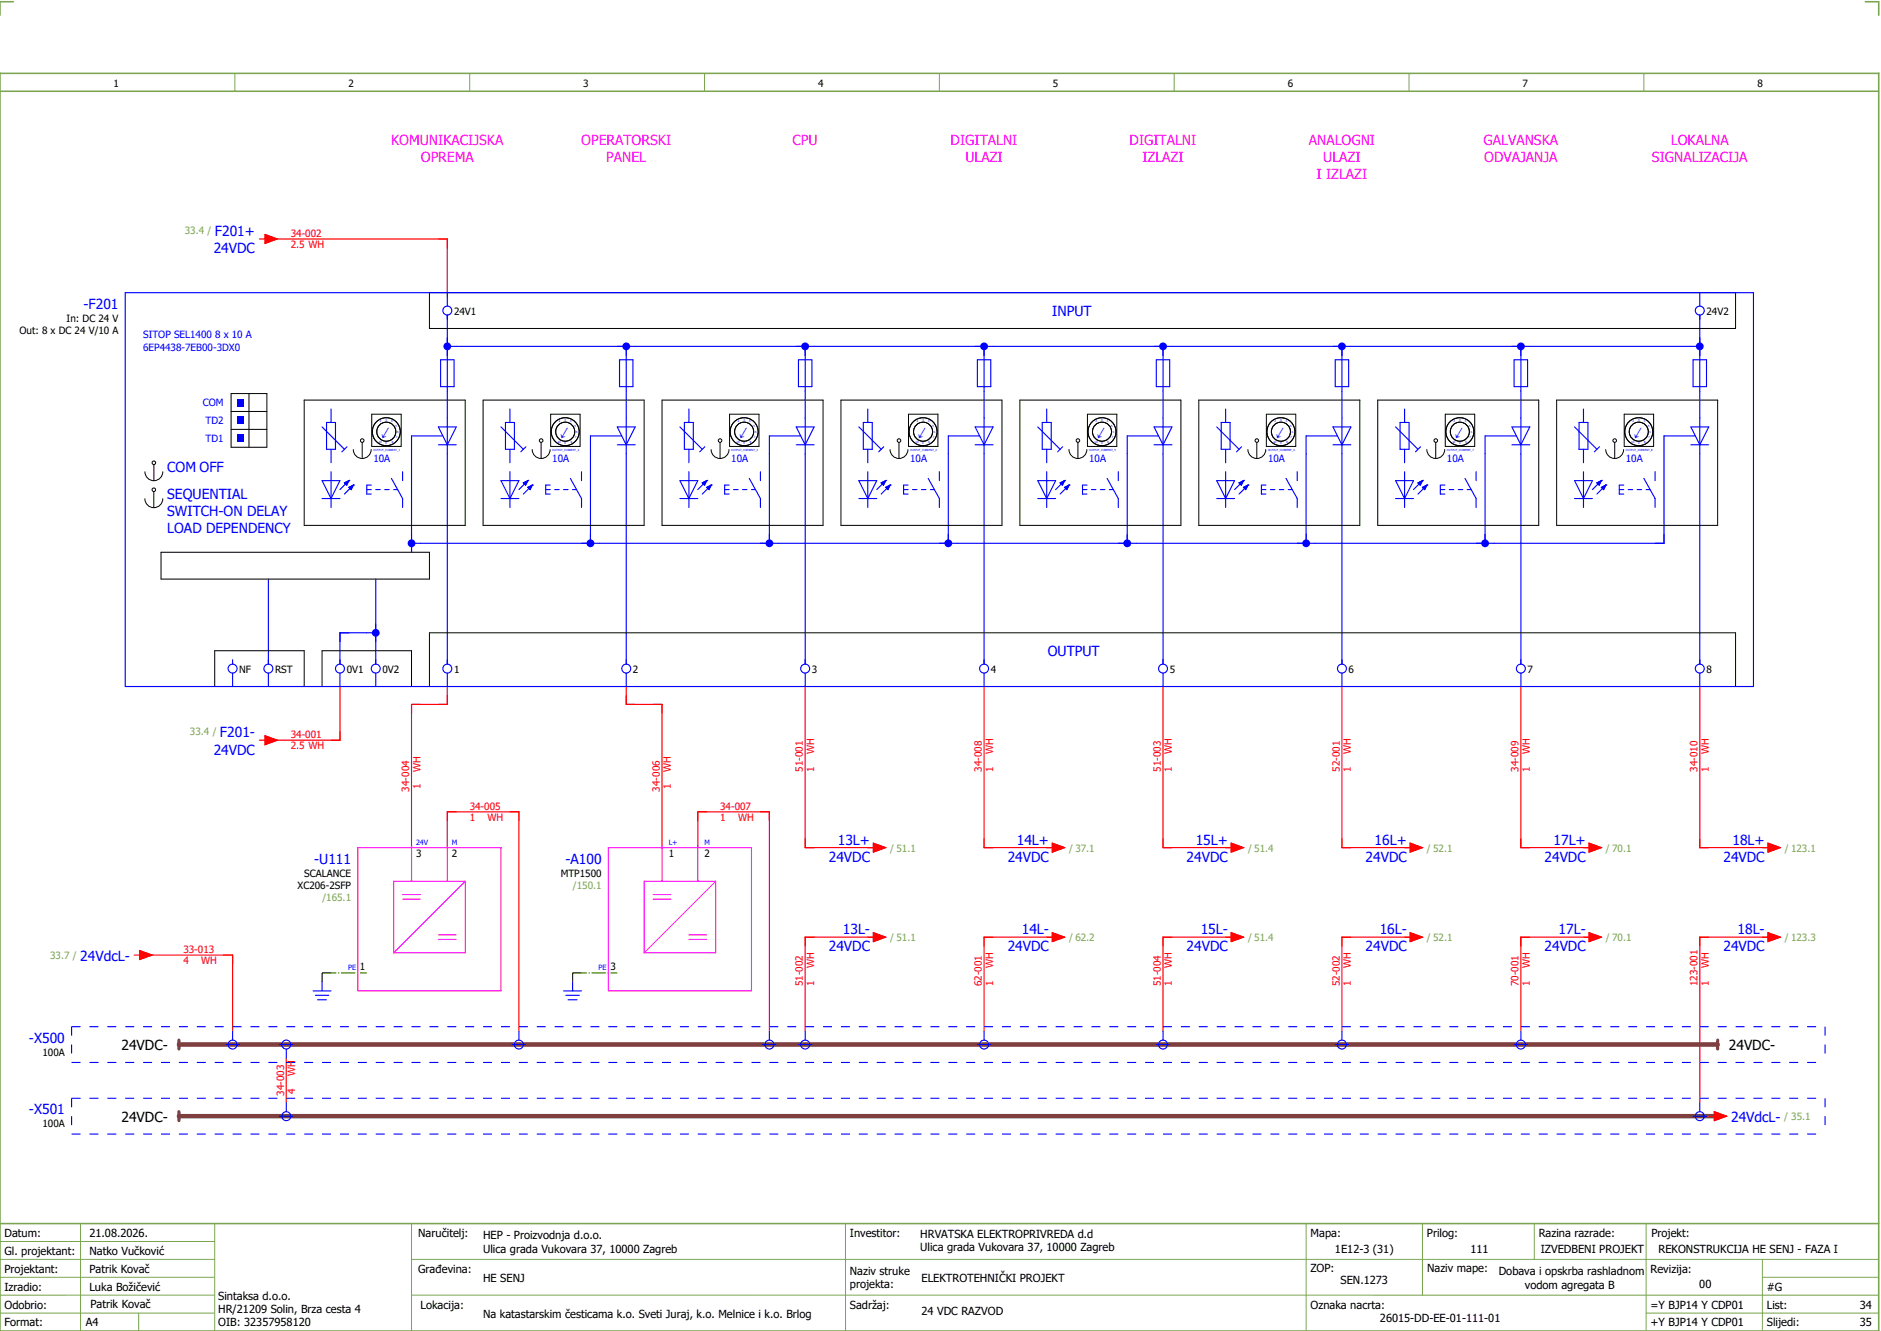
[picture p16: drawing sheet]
<svg xmlns="http://www.w3.org/2000/svg" width="421mm" height="297mm" viewBox="0 0 421 297" stroke-linecap="round" stroke-linejoin="round" font-family="sans-serif">
<defs><g id="words">
<g font-size="12.4" fill="#00f">
<text x="51.8" y="90.9">.</text>
<text x="51.8" y="94.8">.</text>
<text x="51.8" y="98.8">.</text>
</g>
<g font-size="3.1" fill="#f0f">
<text x="87.4" y="32.5">KOMUNIKACIJSKA</text>
<text x="130" y="32.5">OPERATORSKI</text>
<text x="177.2" y="32.5">CPU</text>
<text x="212.5" y="32.5">DIGITALNI</text>
<text x="252.5" y="32.5">DIGITALNI</text>
<text x="292.6" y="32.5">ANALOGNI</text>
<text x="331.7" y="32.5">GALVANSKA</text>
<text x="373.5" y="32.5">LOKALNA</text>
<text x="94.1" y="36.3">OPREMA</text>
<text x="135.5" y="36.3">PANEL</text>
<text x="215.8" y="36.3">ULAZI</text>
<text x="255.4" y="36.3">IZLAZI</text>
<text x="294.3" y="40">I IZLAZI</text>
<text x="295.8" y="36.3">ULAZI</text>
<text x="331.8" y="36.3">ODVAJANJA</text>
<text x="369.3" y="36.3">SIGNALIZACIJA</text>
</g>
<g font-size="3.1" fill="#00f">
<text x="48" y="52.6">F201+</text>
<text x="47.8" y="56.6">24VDC</text>
<text x="18.7" y="69">-F201</text>
<text x="235.3" y="70.7">INPUT</text>
<text x="87.2" y="96.4" transform="rotate(-150 87.2 96.4)">↑</text>
<text x="127.2" y="96.4" transform="rotate(-150 127.2 96.4)">↑</text>
<text x="167.2" y="96.4" transform="rotate(-150 167.2 96.4)">↑</text>
<text x="207.2" y="96.4" transform="rotate(-150 207.2 96.4)">↑</text>
<text x="247.2" y="96.4" transform="rotate(-150 247.2 96.4)">↑</text>
<text x="287.2" y="96.4" transform="rotate(-150 287.2 96.4)">↑</text>
<text x="327.2" y="96.4" transform="rotate(-150 327.2 96.4)">↑</text>
<text x="367.2" y="96.4" transform="rotate(-150 367.2 96.4)">↑</text>
<text x="37.4" y="105.5">COM OFF</text>
<text x="37.4" y="111.5">SEQUENTIAL</text>
<text x="37.4" y="115.3">SWITCH-ON DELAY</text>
<text x="37.4" y="119">LOAD DEPENDENCY</text>
<text x="234.2" y="146.5">OUTPUT</text>
<text x="49.2" y="164.6">F201-</text>
<text x="47.8" y="168.6">24VDC</text>
<text x="187.3" y="188.8">13L+</text>
<text x="227.3" y="188.8">14L+</text>
<text x="267.3" y="188.8">15L+</text>
<text x="307.3" y="188.8">16L+</text>
<text x="347.3" y="188.8">17L+</text>
<text x="387.3" y="188.8">18L+</text>
<text x="70.3" y="193">-U111</text>
<text x="126.4" y="193">-A100</text>
<text x="185.3" y="192.5">24VDC</text>
<text x="225.3" y="192.5">24VDC</text>
<text x="265.3" y="192.5">24VDC</text>
<text x="305.3" y="192.5">24VDC</text>
<text x="345.3" y="192.5">24VDC</text>
<text x="385.3" y="192.5">24VDC</text>
<text x="188.4" y="208.8">13L-</text>
<text x="228.4" y="208.8">14L-</text>
<text x="268.4" y="208.8">15L-</text>
<text x="308.4" y="208.8">16L-</text>
<text x="348.4" y="208.8">17L-</text>
<text x="388.4" y="208.8">18L-</text>
<text x="17.9" y="214.6">24VdcL-</text>
<text x="185.3" y="212.5">24VDC</text>
<text x="225.3" y="212.5">24VDC</text>
<text x="265.3" y="212.5">24VDC</text>
<text x="305.3" y="212.5">24VDC</text>
<text x="345.3" y="212.5">24VDC</text>
<text x="385.3" y="212.5">24VDC</text>
<text x="6.5" y="233">-X500</text>
<text x="6.5" y="249">-X501</text>
<text x="387" y="250.6">24VdcL-</text>
</g>
<g font-size="3.1">
<text x="27.2" y="234.6">24VDC-</text>
<text x="386.5" y="234.6">24VDC-</text>
<text x="27.2" y="250.6">24VDC-</text>
</g>
<g font-size="2.5">
<text x="1" y="276.4">Datum:</text>
<text x="1" y="280.4">Gl. projektant:</text>
<text x="20" y="276.4">21.08.2026.</text>
<text x="20" y="280.4">Natko Vučković</text>
<text x="93.5" y="276.4">Naručitelj:</text>
<text x="108" y="276.9">HEP - Proizvodnja d.o.o.</text>
<text x="108" y="279.9">Ulica grada Vukovara 37, 10000 Zagreb</text>
<text x="190" y="276.4">Investitor:</text>
<text x="205.7" y="276.6">HRVATSKA ELEKTROPRIVREDA d.d</text>
<text x="205.7" y="279.6">Ulica grada Vukovara 37, 10000 Zagreb</text>
<text x="293" y="276.4">Mapa:</text>
<text x="298.4" y="279.9">1E12-3 (31)</text>
<text x="319" y="276.4">Prilog:</text>
<text x="328.7" y="279.9">111</text>
<text x="344" y="276.4">Razina razrade:</text>
<text x="344.4" y="279.9">IZVEDBENI PROJEKT</text>
<text x="369.2" y="276.3">Projekt:</text>
<text x="370.8" y="279.9">REKONSTRUKCIJA HE SENJ - FAZA I</text>
<text x="1" y="284.4">Projektant:</text>
<text x="20" y="284.4">Patrik Kovač</text>
<text x="93.5" y="284.4">Građevina:</text>
<text x="108" y="286.4">HE SENJ</text>
<text x="190" y="284.9">Naziv struke</text>
<text x="190" y="287.9">projekta:</text>
<text x="206" y="286.5">ELEKTROTEHNIČKI PROJEKT</text>
<text x="293" y="284.3">ZOP:</text>
<text x="299.7" y="286.9">SEN.1273</text>
<text x="319" y="284.3">Naziv mape:</text>
<text x="335.1" y="285">Dobava i opskrba rashladnom</text>
<text x="340.9" y="288">vodom agregata B</text>
<text x="369" y="284.4">Revizija:</text>
<text x="379.9" y="287.9">00</text>
<text x="1" y="288.4">Izradio:</text>
<text x="1" y="292.4">Odobrio:</text>
<text x="20" y="288.4">Luka Božičević</text>
<text x="20.2" y="292.3">Patrik Kovač</text>
<text x="48.8" y="290.4">Sintaksa d.o.o.</text>
<text x="48.8" y="293.4">HR/21209 Solin, Brza cesta 4</text>
<text x="94" y="292.4">Lokacija:</text>
<text x="190" y="292.4">Sadržaj:</text>
<text x="206" y="293.9">24 VDC RAZVOD</text>
<text x="293" y="292.4">Oznaka nacrta:</text>
<text x="369" y="292.4">=Y BJP14 Y CDP01</text>
<text x="395" y="292.4">List:</text>
<text x="395" y="288.4">#G</text>
<text x="415.8" y="292.4">34</text>
<text x="1" y="296.4">Format:</text>
<text x="19.2" y="296.4">A4</text>
<text x="48.8" y="296.4">OIB: 32357958120</text>
<text x="108" y="294.4">Na katastarskim česticama k.o. Sveti Juraj, k.o. Melnice i k.o. Brlog</text>
<text x="308.5" y="295.4">26015-DD-EE-01-111-01</text>
<text x="369" y="296.4">+Y BJP14 Y CDP01</text>
<text x="395" y="296.4">Slijedi:</text>
<text x="415.8" y="296.4">35</text>
</g>
<g font-size="2.2">
<text x="25.4" y="19.4">1</text>
<text x="77.9" y="19.4">2</text>
<text x="130.4" y="19.4">3</text>
<text x="182.9" y="19.4">4</text>
<text x="235.4" y="19.4">5</text>
<text x="287.9" y="19.4">6</text>
<text x="340.4" y="19.4">7</text>
<text x="392.9" y="19.4">8</text>
<text x="14.9" y="71.9">In: DC 24 V</text>
<text x="101.5" y="70.3">24V1</text>
<text x="381.5" y="70.3">24V2</text>
<text x="4.3" y="74.6">Out: 8 x DC 24 V/10 A</text>
<text x="53.5" y="150.3">NF</text>
<text x="61.5" y="150.3">RST</text>
<text x="77.5" y="150.3">0V1</text>
<text x="85.5" y="150.3">0V2</text>
<text x="101.5" y="150.3">1</text>
<text x="141.5" y="150.3">2</text>
<text x="181.5" y="150.3">3</text>
<text x="221.5" y="150.3">4</text>
<text x="261.5" y="150.3">5</text>
<text x="301.5" y="150.3">6</text>
<text x="341.5" y="150.3">7</text>
<text x="381.5" y="150.3">8</text>
<text x="93" y="191.4">3</text>
<text x="101" y="191.4">2</text>
<text x="149.5" y="191.4">1</text>
<text x="157.5" y="191.4">2</text>
<text x="68" y="195.9">SCALANCE</text>
<text x="125.4" y="195.9">MTP1500</text>
<text x="66.5" y="198.6">XC206-2SFP</text>
<text x="80.5" y="216.6">1</text>
<text x="136.5" y="216.6">3</text>
<text x="9.5" y="235.9">100A</text>
<text x="9.5" y="251.9">100A</text>
</g>
<g font-size="2.2" fill="#7ca552">
<text x="41.3" y="52.3">33.4 /</text>
<text x="42.5" y="164.3">33.4 /</text>
<text x="199" y="190.3">/ 51.1</text>
<text x="239" y="190.3">/ 37.1</text>
<text x="279" y="190.3">/ 51.4</text>
<text x="319" y="190.3">/ 52.1</text>
<text x="359" y="190.3">/ 70.1</text>
<text x="399" y="190.3">/ 123.1</text>
<text x="72.1" y="201.3">/165.1</text>
<text x="128.1" y="198.6">/150.1</text>
<text x="11.2" y="214.3">33.7 /</text>
<text x="199" y="210.3">/ 51.1</text>
<text x="239" y="210.3">/ 62.2</text>
<text x="279" y="210.3">/ 51.4</text>
<text x="319" y="210.3">/ 52.1</text>
<text x="359" y="210.3">/ 70.1</text>
<text x="399" y="210.3">/ 123.3</text>
<text x="398.9" y="250.3">/ 35.1</text>
</g>
<g font-size="2.2" fill="#f00">
<text x="65" y="52.9">34-002</text>
<text x="65" y="55.4">2.5 WH</text>
<text x="65" y="164.9">34-001</text>
<text x="65" y="167.4">2.5 WH</text>
<text x="94" y="172.5" transform="rotate(-90 94 172.5)">WH</text>
<text x="150" y="172.5" transform="rotate(-90 150 172.5)">WH</text>
<text x="179.5" y="172.4" transform="rotate(-90 179.5 172.4)">51-001</text>
<text x="182" y="172.4" transform="rotate(-90 182 172.4)">1</text>
<text x="182" y="168.4" transform="rotate(-90 182 168.4)">WH</text>
<text x="219.5" y="172.4" transform="rotate(-90 219.5 172.4)">34-008</text>
<text x="222" y="172.4" transform="rotate(-90 222 172.4)">1</text>
<text x="222" y="168.4" transform="rotate(-90 222 168.4)">WH</text>
<text x="259.5" y="172.4" transform="rotate(-90 259.5 172.4)">51-003</text>
<text x="262" y="172.4" transform="rotate(-90 262 172.4)">1</text>
<text x="262" y="168.4" transform="rotate(-90 262 168.4)">WH</text>
<text x="299.5" y="172.4" transform="rotate(-90 299.5 172.4)">52-001</text>
<text x="302" y="172.4" transform="rotate(-90 302 172.4)">1</text>
<text x="302" y="168.4" transform="rotate(-90 302 168.4)">WH</text>
<text x="339.5" y="172.4" transform="rotate(-90 339.5 172.4)">34-009</text>
<text x="342" y="172.4" transform="rotate(-90 342 172.4)">1</text>
<text x="342" y="168.4" transform="rotate(-90 342 168.4)">WH</text>
<text x="379.5" y="172.4" transform="rotate(-90 379.5 172.4)">34-010</text>
<text x="382" y="172.4" transform="rotate(-90 382 172.4)">1</text>
<text x="382" y="168.4" transform="rotate(-90 382 168.4)">WH</text>
<text x="91.5" y="176.8" transform="rotate(-90 91.5 176.8)">34-004</text>
<text x="94" y="176.4" transform="rotate(-90 94 176.4)">1</text>
<text x="147.5" y="176.8" transform="rotate(-90 147.5 176.8)">34-006</text>
<text x="150" y="176.4" transform="rotate(-90 150 176.4)">1</text>
<text x="105" y="180.9">34-005</text>
<text x="105" y="183.4">1</text>
<text x="109" y="183.4">WH</text>
<text x="161" y="180.9">34-007</text>
<text x="161" y="183.4">1</text>
<text x="165" y="183.4">WH</text>
<text x="41" y="212.9">33-013</text>
<text x="41" y="215.4">4</text>
<text x="45" y="215.4">WH</text>
<text x="179.5" y="220.4" transform="rotate(-90 179.5 220.4)">51-002</text>
<text x="182" y="220.4" transform="rotate(-90 182 220.4)">1</text>
<text x="182" y="216.4" transform="rotate(-90 182 216.4)">WH</text>
<text x="219.5" y="220.4" transform="rotate(-90 219.5 220.4)">62-001</text>
<text x="222" y="220.4" transform="rotate(-90 222 220.4)">1</text>
<text x="222" y="216.4" transform="rotate(-90 222 216.4)">WH</text>
<text x="259.5" y="220.4" transform="rotate(-90 259.5 220.4)">51-004</text>
<text x="262" y="220.4" transform="rotate(-90 262 220.4)">1</text>
<text x="262" y="216.4" transform="rotate(-90 262 216.4)">WH</text>
<text x="299.5" y="220.4" transform="rotate(-90 299.5 220.4)">52-002</text>
<text x="302" y="220.4" transform="rotate(-90 302 220.4)">1</text>
<text x="302" y="216.4" transform="rotate(-90 302 216.4)">WH</text>
<text x="339.5" y="220.4" transform="rotate(-90 339.5 220.4)">70-001</text>
<text x="342" y="220.4" transform="rotate(-90 342 220.4)">1</text>
<text x="342" y="216.4" transform="rotate(-90 342 216.4)">WH</text>
<text x="379.5" y="220.4" transform="rotate(-90 379.5 220.4)">123-001</text>
<text x="382" y="220.4" transform="rotate(-90 382 220.4)">1</text>
<text x="382" y="216.4" transform="rotate(-90 382 216.4)">WH</text>
<text x="63.5" y="244.8" transform="rotate(-90 63.5 244.8)">34-003</text>
<text x="66" y="244.4" transform="rotate(-90 66 244.4)">4</text>
<text x="66" y="240.5" transform="rotate(-90 66 240.5)">WH</text>
</g>
<g font-size="2.2" fill="#00f">
<text x="32" y="75.6">SITOP SEL1400 8 x 10 A</text>
<text x="32" y="78.3">6EP4438-7EB00-3DX0</text>
<text x="45.3" y="90.8">COM</text>
<text x="46" y="94.8">TD2</text>
<text x="46" y="98.8">TD1</text>
<text x="83.5" y="103.2">10A</text>
<text x="123.5" y="103.2">10A</text>
<text x="163.5" y="103.2">10A</text>
<text x="203.5" y="103.2">10A</text>
<text x="243.5" y="103.2">10A</text>
<text x="283.5" y="103.2">10A</text>
<text x="323.5" y="103.2">10A</text>
<text x="363.5" y="103.2">10A</text>
</g>
<g font-size="1.6" fill="#00f">
<text x="93" y="188.9">24V</text>
<text x="101" y="188.9">M</text>
<text x="149.5" y="188.9">L+</text>
<text x="157.5" y="188.9">M</text>
<text x="77.8" y="216.7">PE</text>
<text x="133.8" y="216.7">PE</text>
</g>
<g font-size=".6" fill="#00f">
<text x="84.9" y="94.4">2</text>
<text x="86.2" y="94.1">3</text>
<text x="87.5" y="94.4">4</text>
<text x="88.4" y="95.4">5</text>
<text x="124.9" y="94.4">2</text>
<text x="126.2" y="94.1">3</text>
<text x="127.5" y="94.4">4</text>
<text x="128.4" y="95.4">5</text>
<text x="164.9" y="94.4">2</text>
<text x="166.2" y="94.1">3</text>
<text x="167.5" y="94.4">4</text>
<text x="168.4" y="95.4">5</text>
<text x="204.9" y="94.4">2</text>
<text x="206.2" y="94.1">3</text>
<text x="207.5" y="94.4">4</text>
<text x="208.4" y="95.4">5</text>
<text x="244.9" y="94.4">2</text>
<text x="246.2" y="94.1">3</text>
<text x="247.5" y="94.4">4</text>
<text x="248.4" y="95.4">5</text>
<text x="284.9" y="94.4">2</text>
<text x="286.2" y="94.1">3</text>
<text x="287.5" y="94.4">4</text>
<text x="288.4" y="95.4">5</text>
<text x="324.9" y="94.4">2</text>
<text x="326.2" y="94.1">3</text>
<text x="327.5" y="94.4">4</text>
<text x="328.4" y="95.4">5</text>
<text x="364.9" y="94.4">2</text>
<text x="366.2" y="94.1">3</text>
<text x="367.5" y="94.4">4</text>
<text x="368.4" y="95.4">5</text>
<text x="83.5" y="100.8">OUTPUT_CURRENT_1</text>
<text x="84.7" y="99">10</text>
<text x="86.2" y="99.3">9</text>
<text x="87.6" y="98.9">8</text>
<text x="88.5" y="97.9">7</text>
<text x="88.8" y="96.7">6</text>
<text x="123.5" y="100.8">OUTPUT_CURRENT_2</text>
<text x="124.7" y="99">10</text>
<text x="126.2" y="99.3">9</text>
<text x="127.6" y="98.9">8</text>
<text x="128.5" y="97.9">7</text>
<text x="128.8" y="96.7">6</text>
<text x="163.5" y="100.8">OUTPUT_CURRENT_3</text>
<text x="164.7" y="99">10</text>
<text x="166.2" y="99.3">9</text>
<text x="167.6" y="98.9">8</text>
<text x="168.5" y="97.9">7</text>
<text x="168.8" y="96.7">6</text>
<text x="203.5" y="100.8">OUTPUT_CURRENT_4</text>
<text x="204.7" y="99">10</text>
<text x="206.2" y="99.3">9</text>
<text x="207.6" y="98.9">8</text>
<text x="208.5" y="97.9">7</text>
<text x="208.8" y="96.7">6</text>
<text x="243.5" y="100.8">OUTPUT_CURRENT_5</text>
<text x="244.7" y="99">10</text>
<text x="246.2" y="99.3">9</text>
<text x="247.6" y="98.9">8</text>
<text x="248.5" y="97.9">7</text>
<text x="248.8" y="96.7">6</text>
<text x="283.5" y="100.8">OUTPUT_CURRENT_6</text>
<text x="284.7" y="99">10</text>
<text x="286.2" y="99.3">9</text>
<text x="287.6" y="98.9">8</text>
<text x="288.5" y="97.9">7</text>
<text x="288.8" y="96.7">6</text>
<text x="323.5" y="100.8">OUTPUT_CURRENT_7</text>
<text x="324.7" y="99">10</text>
<text x="326.2" y="99.3">9</text>
<text x="327.6" y="98.9">8</text>
<text x="328.5" y="97.9">7</text>
<text x="328.8" y="96.7">6</text>
<text x="363.5" y="100.8">OUTPUT_CURRENT_8</text>
<text x="364.7" y="99">10</text>
<text x="366.2" y="99.3">9</text>
<text x="367.6" y="98.9">8</text>
<text x="368.5" y="97.9">7</text>
<text x="368.8" y="96.7">6</text>
</g>
</g></defs>
<path d="M0 16.4h420v281h-420zM3 .4h-3v3M417 .4h3v3M0 20.4h420M0 273.4h420" fill="none" stroke="#7ca552" stroke-width=".35"/>
<g fill="none" stroke="#7ca552" stroke-width=".22">
<path d="M52.5 16.4v4M105 16.4v4M157.5 16.4v4M210 16.4v4M262.5 16.4v4M315 16.4v4M367.5 16.4v4M0 277.4h48M18 273.4v24M48 273.4v24M92 273.4v24M189 273.4v24"/>
<path d="M292 273.4v23.8M318 273.4v16M343 273.4v8M368 273.4v23.8M0 281.4h48M0 285.4h47.8M0 293.4h47.8M31 293.4v4M47.8 289.4h-47.8M92 281.4h328M92 289.4h328M368 293.4h52"/>
<path d="M394 285.4h26M394 281.4v15.8"/>
</g>
<g fill="none" stroke="#00f" stroke-width=".25">
<path d="M100 70.4v9M102 77.4h38v2M142 77.4h78v2M180 77.4v2M222 77.4h38v2M262 77.4h38v2M302 77.4h38v2M342 77.4h36M380 70.4v9M100 87.4v6M140 87.4v6M180 87.4v6"/>
<path d="M220 87.4v6M260 87.4v6M300 87.4v6M340 87.4v6M380 87.4v6M92 101.4v22M100 101.4v47M132 101.4v20h-38M140 101.4v47M172 101.4v20h-38M180 101.4v47M212 101.4v20h-38"/>
<path d="M220 101.4v47M252 101.4v20h-38M260 101.4v47M292 101.4v20h-38M300 101.4v47M332 101.4v20h-38M340 101.4v47M372 101.4v20h-38M380 101.4v47M60 129.4v19M84 129.4v19M82 141.4h-6v7"/>
</g>
<g fill="none" stroke="#f00" stroke-width=".25">
<path d="M60 53.4h40v13M76 153.4v12h-16M100 153.4v4h-8v32M140 153.4v4h8v32M180 153.4v36h16M220 153.4v36h16M260 153.4v36h16M300 153.4v36h16M340 153.4v36h16M380 153.4v36h16M100 189.4v-8h16v49M156 189.4v-8h16v49"/>
<path d="M32 213.4h20v17M196 209.4h-16v21M236 209.4h-16v21M276 209.4h-16v21M316 209.4h-16v21M356 209.4h-16v21M396 209.4h-16v37M64 236.4v10"/>
</g>
<path d="M40 233.4h344M40 249.4h344" fill="none" stroke="#7f3f3f" stroke-width="1"/>
<path d="M72 217.4h10M72 217.4v2M128 217.4h10M128 217.4v2" fill="none" stroke="#008000" stroke-width=".25" stroke-dasharray="3.2 .4 .3 .4" stroke-linecap="butt"/>
<path d="M36 123.4h60v6h-60z" fill="none" stroke="#000" stroke-width=".22"/>
<circle cx="180" cy="77.4" r=".88" fill="#00f"/>
<path d="M100 75.4v4M100 77.4h2" fill="none" stroke="#00f" stroke-width=".25"/>
<circle cx="100" cy="77.4" r=".88" fill="#00f"/>
<path d="M138 77.4h4M140 77.4v2" fill="none" stroke="#00f" stroke-width=".25"/>
<circle cx="140" cy="77.4" r=".88" fill="#00f"/>
<path d="M48 145.4h20v8h-20zM72 145.4h20v8h-20z" fill="none" stroke="#000" stroke-width=".22"/>
<path d="M92 119.4v4M92 121.4h2" fill="none" stroke="#00f" stroke-width=".25"/>
<circle cx="92" cy="121.4" r=".88" fill="#00f"/>
<path d="M132 119.4v2M130 121.4h4" fill="none" stroke="#00f" stroke-width=".25"/>
<circle cx="132" cy="121.4" r=".88" fill="#00f"/>
<path d="M172 119.4v2M170 121.4h4" fill="none" stroke="#00f" stroke-width=".25"/>
<circle cx="172" cy="121.4" r=".88" fill="#00f"/>
<path d="M84 139.4v4M82 141.4h2" fill="none" stroke="#00f" stroke-width=".25"/>
<circle cx="84" cy="141.4" r=".88" fill="#00f"/>
<path d="M292 119.4v2M290 121.4h4" fill="none" stroke="#00f" stroke-width=".25"/>
<circle cx="292" cy="121.4" r=".88" fill="#00f"/>
<path d="M332 119.4v2M372 119.4v2h-2M330 121.4h4" fill="none" stroke="#00f" stroke-width=".25"/>
<circle cx="332" cy="121.4" r=".88" fill="#00f"/>
<path d="M212 119.4v2M210 121.4h4" fill="none" stroke="#00f" stroke-width=".25"/>
<circle cx="212" cy="121.4" r=".88" fill="#00f"/>
<path d="M252 119.4v2M250 121.4h4" fill="none" stroke="#00f" stroke-width=".25"/>
<circle cx="252" cy="121.4" r=".88" fill="#00f"/>
<path d="M218 77.4h4M220 77.4v2" fill="none" stroke="#00f" stroke-width=".25"/>
<circle cx="220" cy="77.4" r=".87" fill="#00f"/>
<path d="M258 77.4h4M260 77.4v2" fill="none" stroke="#00f" stroke-width=".25"/>
<circle cx="260" cy="77.4" r=".87" fill="#00f"/>
<path d="M298 77.4h4M300 77.4v2" fill="none" stroke="#00f" stroke-width=".25"/>
<circle cx="300" cy="77.4" r=".88" fill="#00f"/>
<path d="M338 77.4h4M340 77.4v2" fill="none" stroke="#00f" stroke-width=".25"/>
<circle cx="340" cy="77.4" r=".88" fill="#00f"/>
<path d="M378 77.4h2M380 75.4v4" fill="none" stroke="#00f" stroke-width=".25"/>
<circle cx="380" cy="77.4" r=".87" fill="#00f"/>
<g fill="none" stroke="#000" stroke-width=".22">
<path d="M96 65.4h292v8h-292zM51.7 87.9h8v12h-8zM51.7 91.9h8M51.7 95.9h8M55.7 87.9v12M68 89.4h36v28h-36zM81 98.9v3.5M83.1 92.5h6.6v7.2h-6.6zM108 89.4h36v28h-36zM121 98.9v3.5M123.1 92.5h6.6v7.2h-6.6zM148 89.4h36v28h-36z"/>
<path d="M161 98.9v3.5M163.1 92.5h6.6v7.2h-6.6zM188 89.4h36v28h-36zM201 98.9v3.5M203.1 92.5h6.6v7.2h-6.6zM228 89.4h36v28h-36zM241 98.9v3.5M243.1 92.5h6.6v7.2h-6.6zM268 89.4h36v28h-36zM281 98.9v3.5M283.1 92.5h6.6v7.2h-6.6zM308 89.4h36v28h-36z"/>
<path d="M321 98.9v3.5M323.1 92.5h6.6v7.2h-6.6zM348 89.4h36v28h-36zM361 98.9v3.5M363.1 92.5h6.6v7.2h-6.6zM32.4 111.4a2 2 0 0 0 2 2 2 2 0 0 0 2-2M32.4 105.4a2 2 0 0 0 2 2 2 2 0 0 0 2-2M34.4 109.9v3.5M34.4 103.9v3.5M79 100.4a2 2 0 0 0 2 2 2 2 0 0 0 2-2M119 100.4a2 2 0 0 0 2 2 2 2 0 0 0 2-2M159 100.4a2 2 0 0 0 2 2 2 2 0 0 0 2-2"/>
<path d="M199 100.4a2 2 0 0 0 2 2 2 2 0 0 0 2-2M239 100.4a2 2 0 0 0 2 2 2 2 0 0 0 2-2M279 100.4a2 2 0 0 0 2 2 2 2 0 0 0 2-2M319 100.4a2 2 0 0 0 2 2 2 2 0 0 0 2-2M359 100.4a2 2 0 0 0 2 2 2 2 0 0 0 2-2M96 141.4h292v12h-292z"/>
<circle cx="81" cy="98.4" r=".4"/>
<circle cx="86.4" cy="96.5" r="2.13"/>
<circle cx="86.4" cy="96.5" r="3.1"/>
<circle cx="121" cy="98.4" r=".4"/>
<circle cx="126.4" cy="96.5" r="2.13"/>
<circle cx="126.4" cy="96.5" r="3.1"/>
<circle cx="161" cy="98.4" r=".4"/>
<circle cx="166.4" cy="96.5" r="2.13"/>
<circle cx="166.4" cy="96.5" r="3.1"/>
<circle cx="201" cy="98.4" r=".4"/>
<circle cx="206.4" cy="96.5" r="3.1"/>
<circle cx="206.4" cy="96.5" r="2.13"/>
<circle cx="241" cy="98.4" r=".4"/>
<circle cx="246.4" cy="96.5" r="3.1"/>
<circle cx="246.4" cy="96.5" r="2.13"/>
<circle cx="281" cy="98.4" r=".4"/>
<circle cx="286.4" cy="96.5" r="2.13"/>
<circle cx="286.4" cy="96.5" r="3.1"/>
<circle cx="321" cy="98.4" r=".4"/>
<circle cx="326.4" cy="96.5" r="2.13"/>
<circle cx="326.4" cy="96.5" r="3.1"/>
<circle cx="361" cy="98.4" r=".4"/>
<circle cx="366.4" cy="96.5" r="3.1"/>
<circle cx="366.4" cy="96.5" r="2.13"/>
<circle cx="34.4" cy="109.4" r=".4"/>
<circle cx="34.4" cy="103.4" r=".4"/>
</g>
<g fill="none" stroke="#00f" stroke-width=".25">
<path d="M28 65.4h364v88h-364zM100 65.4v3M100 70.4v1M100 79.4v8M140 79.4v8M180 79.4v8M220 79.4v8M260 79.4v8M300 79.4v8M340 79.4v8M380 65.4v3M380 70.4v1"/>
<path d="M380 79.4v8M72 95.4l5 5M73 94.4h2v6h-2zM74 91.4v3M77.6 99.8l-1.2 1.2M98 95.4h4l-2 4zM98 99.4h4M98.5 80.4h3v6h-3zM99 97.4h-7v4M100 93.4v8M112 95.4l5 5M113 94.4h2v6h-2z"/>
<path d="M114 91.4v3M117.6 99.8l-1.2 1.2M138 95.4h4l-2 4zM138 99.4h4M138.5 80.4h3v6h-3zM139 97.4h-7v4M140 93.4v8M152 95.4l5 5M153 94.4h2v6h-2zM154 91.4v3M157.6 99.8l-1.2 1.2M178 95.4h4l-2 4z"/>
<path d="M178 99.4h4M178.5 80.4h3v6h-3zM179 97.4h-7v4M180 93.4v8M192 95.4l5 5M193 94.4h2v6h-2zM194 91.4v3M197.6 99.8l-1.2 1.2M218 95.4h4l-2 4zM218 99.4h4M218.5 80.4h3v6h-3zM219 97.4h-7v4"/>
<path d="M220 93.4v8M232 95.4l5 5M233 94.4h2v6h-2zM234 91.4v3M237.6 99.8l-1.2 1.2M258 95.4h4l-2 4zM258 99.4h4M258.5 80.4h3v6h-3zM259 97.4h-7v4M260 93.4v8M272 95.4l5 5M273 94.4h2v6h-2z"/>
<path d="M274 91.4v3M277.6 99.8l-1.2 1.2M298 95.4h4l-2 4zM298 99.4h4M298.5 80.4h3v6h-3zM299 97.4h-7v4M300 93.4v8M312 95.4l5 5M313 94.4h2v6h-2zM314 91.4v3M317.6 99.8l-1.2 1.2M338 95.4h4l-2 4z"/>
<path d="M338 99.4h4M338.5 80.4h3v6h-3zM339 97.4h-7v4M340 93.4v8M352 95.4l5 5M353 94.4h2v6h-2zM354 91.4v3M357.6 99.8l-1.2 1.2M378 95.4h4l-2 4zM378 99.4h4M378.5 80.4h3v6h-3zM379 97.4h-7v4"/>
<path d="M380 93.4v8M72 107.4h4l-2 4zM72 111.4h4M74 100.4v3M74 105.4v8M77 107.9l1-.5-.5 1zM78 107.4h.1M78 108.9l1-.5-.5 1zM78 107.4l-2 2M79 108.4h.1M79 108.4l-2 2M82 109.4h1"/>
<path d="M83 108.4h-1v2h1M84 109.4h1M86 109.4h1M87.5 106.9l2.5 4.5v2M88 109.4h.9M90 105.4v2M112 107.4h4l-2 4zM112 111.4h4M114 100.4v3M114 105.4v8M117 107.9l1-.5-.5 1zM118 107.4h.1"/>
<path d="M118 108.9l1-.5-.5 1zM118 107.4l-2 2M119 108.4h.1M119 108.4l-2 2M122 109.4h1M123 108.4h-1v2h1M124 109.4h1M126 109.4h1M127.5 106.9l2.5 4.5v2M128 109.4h.9M130 105.4v2M152 107.4h4l-2 4z"/>
<path d="M152 111.4h4M154 100.4v3M154 105.4v8M157 107.9l1-.5-.5 1zM158 107.4h.1M158 108.9l1-.5-.5 1zM158 107.4l-2 2M159 108.4h.1M159 108.4l-2 2M162 109.4h1M163 108.4h-1v2h1M164 109.4h1"/>
<path d="M166 109.4h1M167.5 106.9l2.5 4.5v2M168 109.4h.9M170 105.4v2M192 107.4h4l-2 4zM192 111.4h4M194 100.4v3M194 105.4v8M197 107.9l1-.5-.5 1zM198 107.4h.1M198 108.9l1-.5-.5 1zM198 107.4l-2 2"/>
<path d="M199 108.4h.1M199 108.4l-2 2M202 109.4h1M203 108.4h-1v2h1M204 109.4h1M206 109.4h1M207.5 106.9l2.5 4.5v2M208 109.4h.9M210 105.4v2M232 107.4h4l-2 4zM232 111.4h4M234 100.4v3"/>
<path d="M234 105.4v8M237 107.9l1-.5-.5 1zM238 107.4h.1M238 108.9l1-.5-.5 1zM238 107.4l-2 2M239 108.4h.1M239 108.4l-2 2M242 109.4h1M243 108.4h-1v2h1M244 109.4h1M246 109.4h1M247.5 106.9l2.5 4.5v2"/>
<path d="M248 109.4h.9M250 105.4v2M272 107.4h4l-2 4zM272 111.4h4M274 100.4v3M274 105.4v8M277 107.9l1-.5-.5 1zM278 107.4h.1M278 108.9l1-.5-.5 1zM278 107.4l-2 2M279 108.4h.1M279 108.4l-2 2"/>
<path d="M282 109.4h1M283 108.4h-1v2h1M284 109.4h1M286 109.4h1M287.5 106.9l2.5 4.5v2M288 109.4h.9M290 105.4v2M312 107.4h4l-2 4zM312 111.4h4M314 100.4v3M314 105.4v8M317 107.9l1-.5-.5 1z"/>
<path d="M318 107.4h.1M318 108.9l1-.5-.5 1zM318 107.4l-2 2M319 108.4h.1M319 108.4l-2 2M322 109.4h1M323 108.4h-1v2h1M324 109.4h1M326 109.4h1M327.5 106.9l2.5 4.5v2M328 109.4h.9M330 105.4v2"/>
<path d="M352 107.4h4l-2 4zM352 111.4h4M354 100.4v3M354 105.4v8M357 107.9l1-.5-.5 1zM358 107.4h.1M358 108.9l1-.5-.5 1zM358 107.4l-2 2M359 108.4h.1M359 108.4l-2 2M362 109.4h1M363 108.4h-1v2h1"/>
<path d="M364 109.4h1M366 109.4h1M367.5 106.9l2.5 4.5v2M368 109.4h.9M370 105.4v2M52 147.4v1M52 150.4v3M60 147.4v1M60 150.4v3M76 147.4v1M76 150.4v3M84 147.4v1"/>
<path d="M84 150.4v3M100 147.4v1M100 150.4v3M140 147.4v1M140 150.4v3M180 147.4v1M180 150.4v3M220 147.4v1M220 150.4v3M260 147.4v1M260 150.4v3M300 147.4v1"/>
<path d="M300 150.4v3M340 147.4v1M340 150.4v3M380 147.4v1M380 150.4v3M72 219.4v2M128 219.4v2M50.5 233.4h3M52 230.4v2M62.5 233.4h3M64 234.4v2M70 221.4h4"/>
<path d="M70.5 222.4h3M71 223.4h2M114.5 233.4h3M116 230.4v2M126 221.4h4M126.5 222.4h3M127 223.4h2M170.5 233.4h3M172 230.4v2M178.5 233.4h3M180 230.4v2M218.5 233.4h3"/>
<path d="M220 230.4v2M258.5 233.4h3M260 230.4v2M298.5 233.4h3M300 230.4v2M338.5 233.4h3M340 230.4v2M62.5 249.4h3M64 246.4v2M378.5 249.4h3M380 246.4v2"/>
<circle cx="100" cy="69.4" r="1"/>
<circle cx="380" cy="69.4" r="1"/>
<circle cx="52" cy="149.4" r="1"/>
<circle cx="60" cy="149.4" r="1"/>
<circle cx="76" cy="149.4" r="1"/>
<circle cx="84" cy="149.4" r="1"/>
<circle cx="100" cy="149.4" r="1"/>
<circle cx="140" cy="149.4" r="1"/>
<circle cx="180" cy="149.4" r="1"/>
<circle cx="220" cy="149.4" r="1"/>
<circle cx="260" cy="149.4" r="1"/>
<circle cx="300" cy="149.4" r="1"/>
<circle cx="340" cy="149.4" r="1"/>
<circle cx="380" cy="149.4" r="1"/>
<circle cx="52" cy="233.4" r="1"/>
<circle cx="64" cy="233.4" r="1"/>
<circle cx="116" cy="233.4" r="1"/>
<circle cx="172" cy="233.4" r="1"/>
<circle cx="180" cy="233.4" r="1"/>
<circle cx="220" cy="233.4" r="1"/>
<circle cx="260" cy="233.4" r="1"/>
<circle cx="300" cy="233.4" r="1"/>
<circle cx="340" cy="233.4" r="1"/>
<circle cx="64" cy="249.4" r="1"/>
<circle cx="380" cy="249.4" r="1"/>
</g>
<g fill="#00f" stroke="#00f" stroke-width=".22">
<path d="M78 108.9l1-.5-.5 1z"/>
<path d="M77 107.9l1-.5-.5 1z"/>
<path d="M118 108.9l1-.5-.5 1z"/>
<path d="M117 107.9l1-.5-.5 1z"/>
<path d="M158 108.9l1-.5-.5 1z"/>
<path d="M157 107.9l1-.5-.5 1z"/>
<path d="M198 108.9l1-.5-.5 1z"/>
<path d="M197 107.9l1-.5-.5 1z"/>
<path d="M238 108.9l1-.5-.5 1z"/>
<path d="M237 107.9l1-.5-.5 1z"/>
<path d="M278 108.9l1-.5-.5 1z"/>
<path d="M277 107.9l1-.5-.5 1z"/>
<path d="M318 108.9l1-.5-.5 1z"/>
<path d="M317 107.9l1-.5-.5 1z"/>
<path d="M358 108.9l1-.5-.5 1z"/>
<path d="M357 107.9l1-.5-.5 1z"/>
</g>
<g fill="none" stroke="#f00" stroke-width=".25">
<path d="M58 53.4h1.3M59.3 52.4l2.7 1-2.7 1zM98 53.4h2v2M94 157.4h-2v2M100 155.4v2h-2M140 155.4v2h2M146 157.4h2v2M58 165.4h1.3M59.3 164.4l2.7 1-2.7 1zM76 163.4v2h-2M102 181.4h-2v2M114 181.4h2v2"/>
<path d="M158 181.4h-2v2M170 181.4h2v2M180 187.4v2h2M194 189.4h1.3M195.3 188.4l2.7 1-2.7 1zM220 187.4v2h2M234 189.4h1.2M235.2 188.4l2.8 1-2.8 1zM260 187.4v2h2M274 189.4h1.2M275.2 188.4l2.8 1-2.8 1zM300 187.4v2h2"/>
<path d="M314 189.4h1.2M315.2 188.4l2.8 1-2.8 1zM340 187.4v2h2M354 189.4h1.3M355.3 188.4l2.7 1-2.7 1zM380 187.4v2h2M394 189.4h1.2M395.2 188.4l2.8 1-2.8 1zM30 213.4h1.3M31.3 212.4l2.7 1-2.7 1zM50 213.4h2v2M182 209.4h-2v2"/>
<path d="M194 209.4h1.3M195.3 208.4l2.7 1-2.7 1zM222 209.4h-2v2M234 209.4h1.2M235.2 208.4l2.8 1-2.8 1zM262 209.4h-2v2M274 209.4h1.2M275.2 208.4l2.8 1-2.8 1zM302 209.4h-2v2M314 209.4h1.2M315.2 208.4l2.8 1-2.8 1zM342 209.4h-2v2"/>
<path d="M354 209.4h1.3M355.3 208.4l2.7 1-2.7 1zM382 209.4h-2v2M394 209.4h1.2M395.2 208.4l2.8 1-2.8 1zM382 249.4h1.3M383.3 248.4l2.7 1-2.7 1z"/>
</g>
<path d="M40 232.4v2M384 232.4v2M40 248.4v2" fill="none" stroke="#7f3f3f" stroke-width=".7"/>
<path d="M80 189.4h32v32h-32zM88 196.9h16v16h-16zM92 188.9v8M100 188.9v8M136 189.4h32v32h-32zM144 196.9h16v16h-16zM148 188.9v8M156 188.9v8" fill="none" stroke="#f0f" stroke-width=".25"/>
<path d="M90 199.9h4M104 196.9l-16 16M146 199.9h4M160 196.9l-16 16M90 200.9h4M98 209.9h4M98 208.9h4M146 200.9h4M154 209.9h4M154 208.9h4" fill="none" stroke="#f0f" stroke-width=".22"/>
<path d="M72 217.4h2M72 217.4v2M128 217.4h2M128 217.4v2" fill="none" stroke="#008000" stroke-width=".25" stroke-dasharray="3.2 .4 .3 .4" stroke-linecap="butt"/>
<path d="M16 237.4h392M16 229.4h392M16 229.4v8M408 229.4v8M16 253.4h392M16 245.4h392M16 245.4v8M408 245.4v8" fill="none" stroke="#00f" stroke-width=".25" stroke-dasharray="2 2" stroke-linecap="butt"/>
<g fill="#f00" stroke="#f00" stroke-width=".22">
<path d="M59.3 52.4l2.7 1-2.7 1z"/>
<path d="M31.3 212.4l2.7 1-2.7 1z"/>
<path d="M195.3 188.4l2.7 1-2.7 1z"/>
<path d="M235.2 188.4l2.8 1-2.8 1z"/>
<path d="M275.2 188.4l2.8 1-2.8 1z"/>
<path d="M315.2 188.4l2.8 1-2.8 1z"/>
<path d="M355.3 188.4l2.7 1-2.7 1z"/>
<path d="M395.2 188.4l2.8 1-2.8 1z"/>
<path d="M195.3 208.4l2.7 1-2.7 1z"/>
<path d="M275.2 208.4l2.8 1-2.8 1z"/>
<path d="M315.2 208.4l2.8 1-2.8 1z"/>
<path d="M355.3 208.4l2.7 1-2.7 1z"/>
<path d="M395.2 208.4l2.8 1-2.8 1z"/>
<path d="M59.3 164.4l2.7 1-2.7 1z"/>
<path d="M383.3 248.4l2.7 1-2.7 1z"/>
<path d="M235.2 208.4l2.8 1-2.8 1z"/>
</g>
<use href="#words"/>
</svg>
